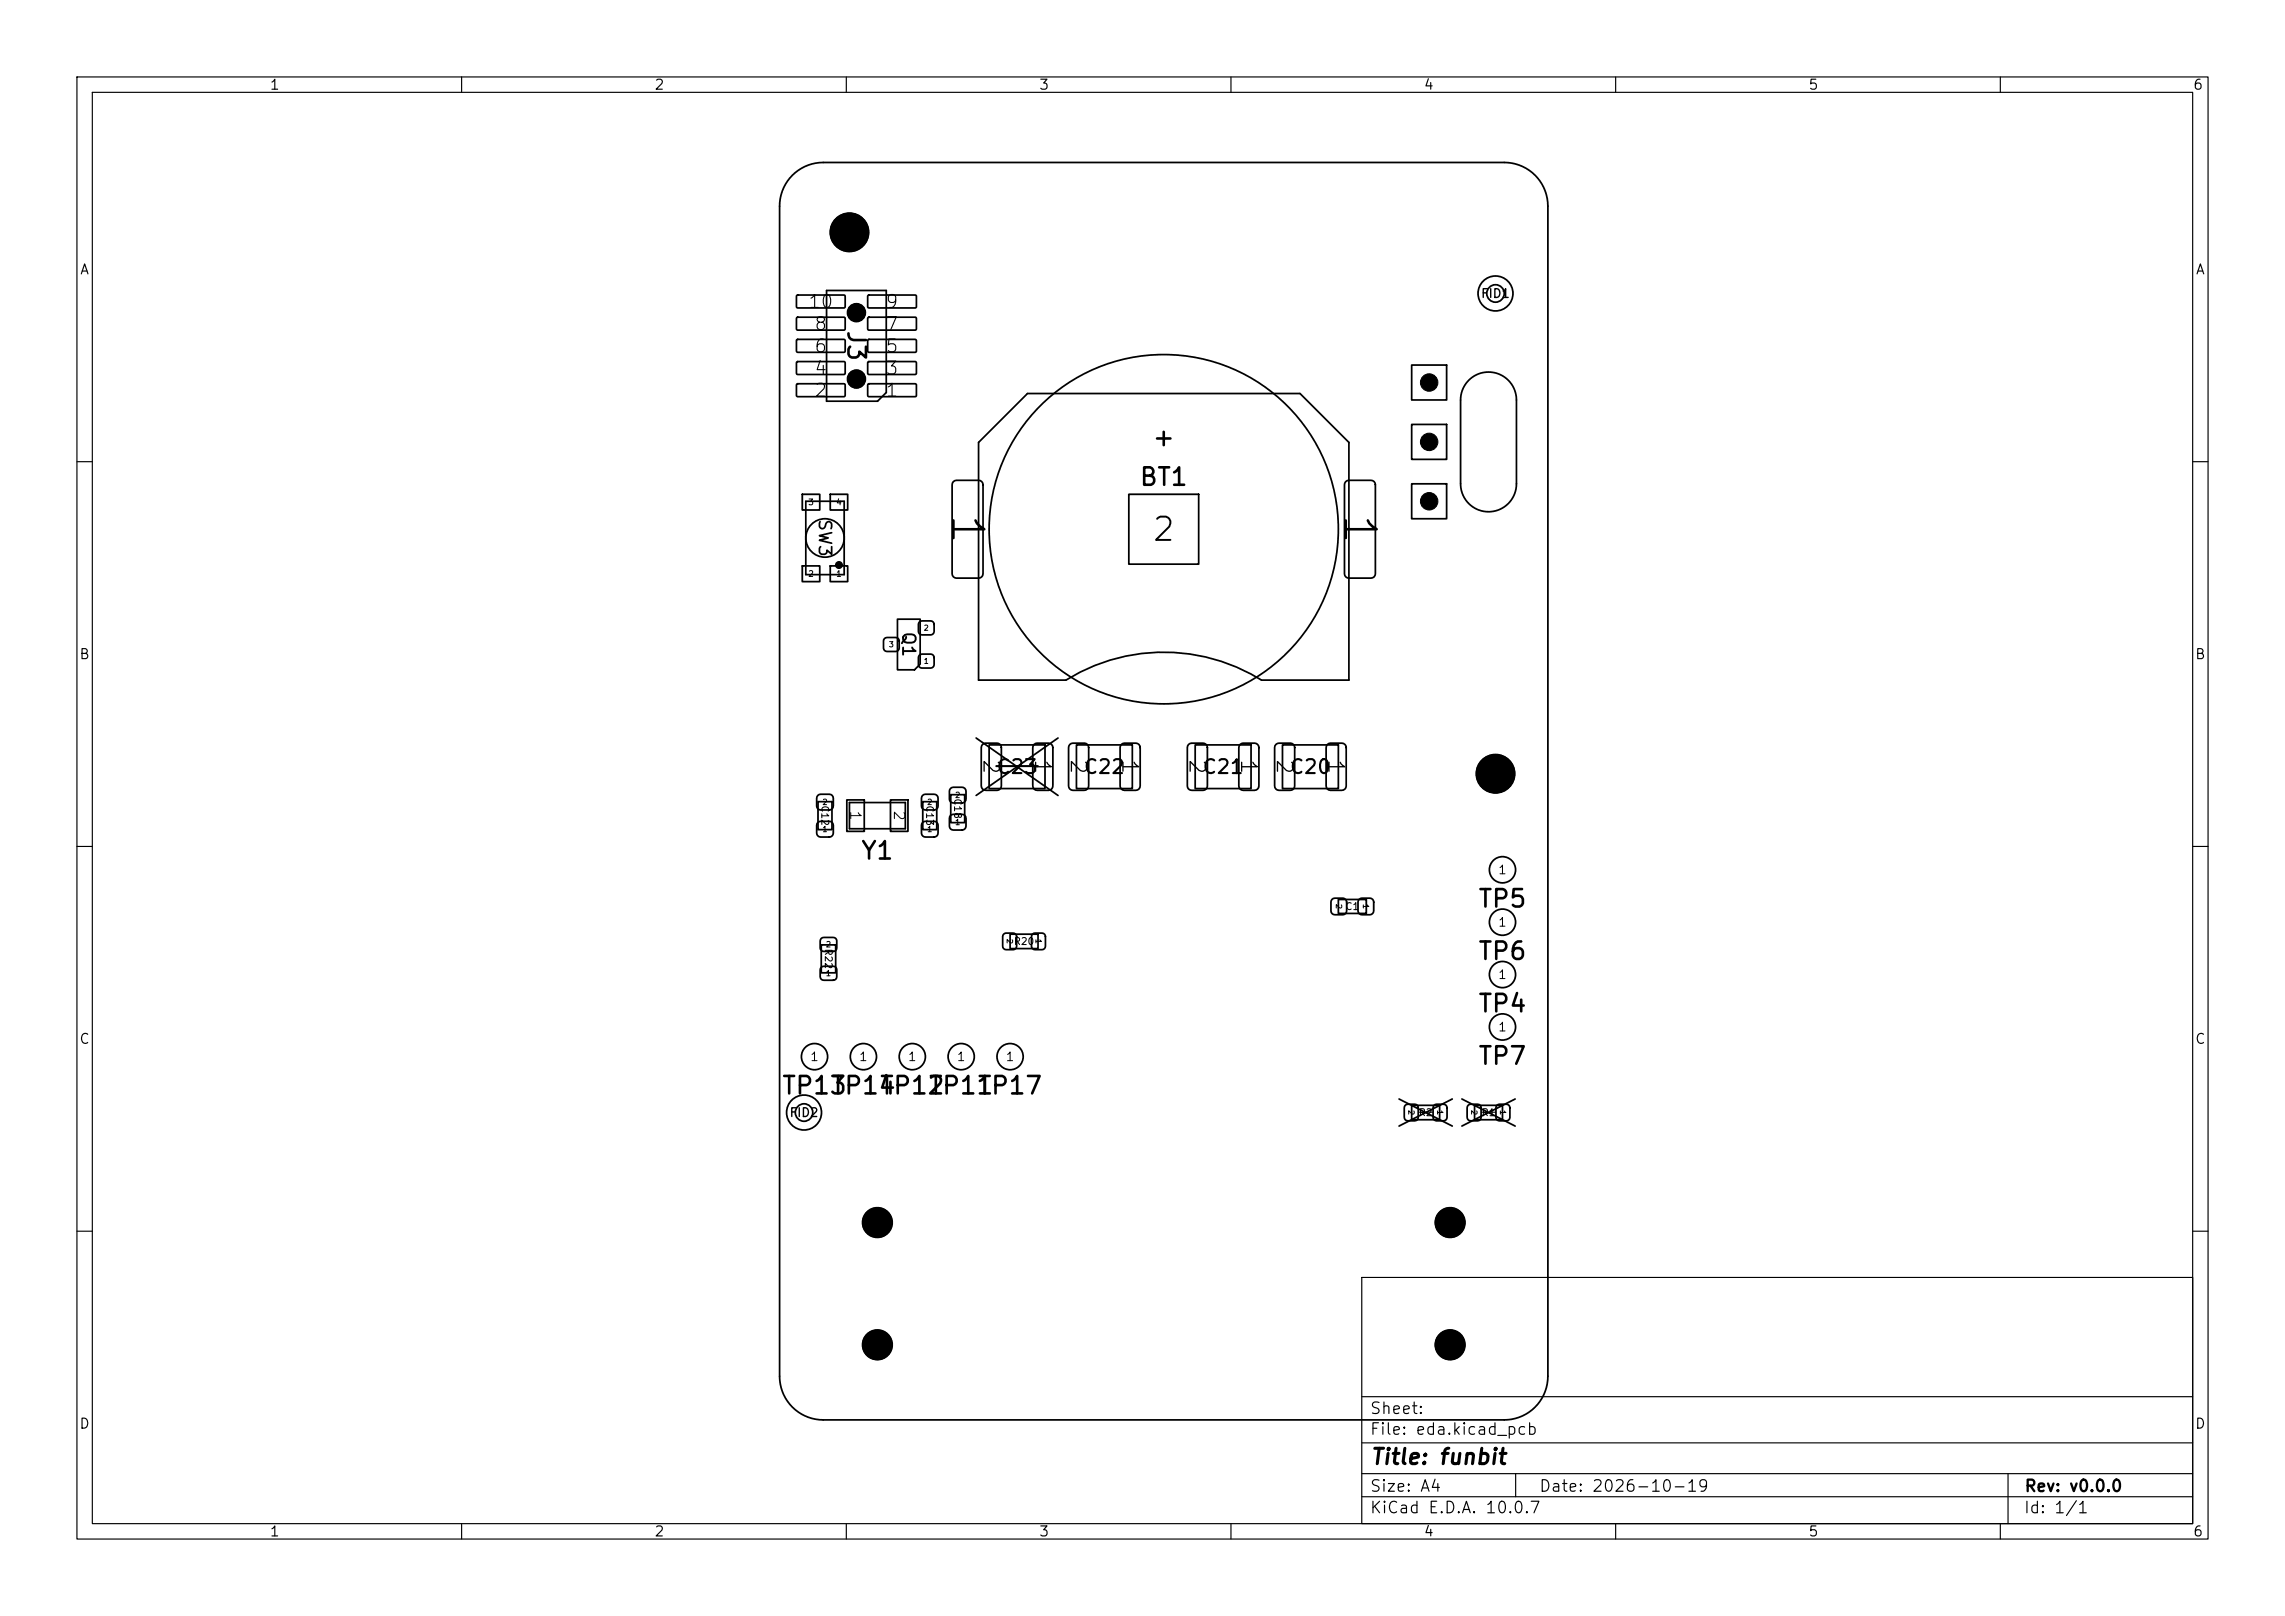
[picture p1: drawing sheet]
<svg xmlns="http://www.w3.org/2000/svg" width="297mm" height="210mm" viewBox="0 0 297 210" stroke-linecap="round" stroke-linejoin="round" font-family="sans-serif">
<defs><g id="words">
<g font-size="4">
<text x="122.7" y="66.5" transform="rotate(90 122.7 66.5)">1</text>
<text x="173.7" y="66.5" transform="rotate(90 173.7 66.5)">1</text>
</g>
<text font-size="3" x="149.5" y="71.1">2</text>
<g font-size="2.3">
<text x="109.6" y="42.8" transform="rotate(90 109.6 42.8)">J3</text>
<text x="149.6" y="58.5">+</text>
<text x="148" y="63.7">BT1</text>
<text x="111.8" y="112.3">Y1</text>
<text x="192" y="118.5">TP5</text>
<text x="192" y="125.3">TP6</text>
<text x="192" y="132.1">TP4</text>
<text x="101.5" y="142.8">TP13</text>
<text x="107.8" y="142.8">TP14</text>
<text x="114.2" y="142.8">TP12</text>
<text x="120.5" y="142.8">TP11</text>
<text x="126.9" y="142.8">TP17</text>
<text x="192" y="138.9">TP7</text>
</g>
<g font-size="2">
<text x="127.3" y="98.5" transform="rotate(90 127.3 98.5)">2</text>
<text x="134" y="98.5" transform="rotate(90 134 98.5)">1</text>
<text x="138.6" y="98.5" transform="rotate(90 138.6 98.5)">2</text>
<text x="145.3" y="98.5" transform="rotate(90 145.3 98.5)">1</text>
<text x="154.1" y="98.5" transform="rotate(90 154.1 98.5)">2</text>
<text x="160.8" y="98.5" transform="rotate(90 160.8 98.5)">1</text>
<text x="165.4" y="98.5" transform="rotate(90 165.4 98.5)">2</text>
<text x="172.1" y="98.5" transform="rotate(90 172.1 98.5)">1</text>
<text x="178" y="190.8">Title: funbit</text>
</g>
<g font-size="1.8">
<text x="129.4" y="101">C23</text>
<text x="140.7" y="101">C22</text>
<text x="156.2" y="101">C21</text>
<text x="167.5" y="101">C20</text>
</g>
<g font-size="1.7">
<text x="104.9" y="40.5">10</text>
<text x="115" y="40.5">9</text>
<text x="105.7" y="46.2">6</text>
<text x="105.7" y="43.3">8</text>
<text x="115" y="46.2">5</text>
<text x="115" y="43.3">7</text>
<text x="105.7" y="52">2</text>
<text x="105.7" y="49.1">4</text>
<text x="115" y="52">1</text>
<text x="115" y="49.1">3</text>
</g>
<g font-size="1.6">
<text x="106" y="67.3" transform="rotate(90 106 67.3)">SW3</text>
<text x="116.9" y="82" transform="rotate(90 116.9 82)">Q1</text>
</g>
<g font-size="1.5">
<text x="184.9" y="50.9">1</text>
<text x="184.9" y="58.6">1</text>
<text x="184.9" y="66.3">1</text>
<text x="178" y="184.1">Sheet:</text>
<text x="178" y="186.8">File: eda.kicad_pcb</text>
<text x="178" y="197">KiCad E.D.A. 10.0.7</text>
<text x="178" y="194.2">Size: A4</text>
<text x="200" y="194.2">Date: 2026-10-19</text>
<text x="263" y="197">Id: 1/1</text>
<text x="263" y="194.2">Rev: v0.0.0</text>
</g>
<g font-size="1.4">
<text x="110.2" y="105.2" transform="rotate(90 110.2 105.2)">1</text>
<text x="115.8" y="105.2" transform="rotate(90 115.8 105.2)">2</text>
</g>
<g font-size="1.3">
<text x="35" y="12">1</text>
<text x="85" y="12">2</text>
<text x="135" y="12">3</text>
<text x="185" y="12">4</text>
<text x="235" y="12">5</text>
<text x="285" y="12">6</text>
<text x="10.3" y="36">A</text>
<text x="285.3" y="36">A</text>
<text x="10.2" y="86">B</text>
<text x="285.2" y="86">B</text>
<text x="10.2" y="136">C</text>
<text x="285.2" y="136">C</text>
<text x="10.2" y="186">D</text>
<text x="285.2" y="186">D</text>
<text x="35" y="200">1</text>
<text x="85" y="200">2</text>
<text x="135" y="200">3</text>
<text x="185" y="200">4</text>
<text x="235" y="200">5</text>
<text x="285" y="200">6</text>
</g>
<g font-size="1.1">
<text x="192.4" y="39">FID1</text>
<text x="194.6" y="113.9">1</text>
<text x="194.6" y="120.7">1</text>
<text x="194.6" y="127.5">1</text>
<text x="194.6" y="134.3">1</text>
<text x="105.2" y="138.2">1</text>
<text x="111.6" y="138.2">1</text>
<text x="117.9" y="138.2">1</text>
<text x="124.3" y="138.2">1</text>
<text x="130.6" y="138.2">1</text>
<text x="102.5" y="145.4">FID2</text>
</g>
<g font-size=".9">
<text x="106.5" y="104.6" transform="rotate(90 106.5 104.6)">C12</text>
<text x="120.2" y="104.6" transform="rotate(90 120.2 104.6)">C13</text>
<text x="123.8" y="103.7" transform="rotate(90 123.8 103.7)">C18</text>
<text x="174.8" y="118.5">C1</text>
<text x="107" y="123.2" transform="rotate(90 107 123.2)">R22</text>
<text x="131.7" y="123">R20</text>
<text x="184.3" y="145.3">R2</text>
<text x="192.5" y="145.3">R1</text>
</g>
<g font-size=".8">
<text x="105" y="65.8">3</text>
<text x="108.6" y="65.8">4</text>
<text x="105" y="75.1">2</text>
<text x="108.6" y="75.1">1</text>
</g>
<g font-size=".7">
<text x="120" y="82.1">2</text>
<text x="115.5" y="84.3">3</text>
<text x="120" y="86.4">1</text>
<text x="106.8" y="104.8">2</text>
<text x="120.4" y="104.8">2</text>
<text x="124.1" y="107.4">1</text>
<text x="124.1" y="103.9">2</text>
<text x="106.8" y="108.3">1</text>
<text x="120.4" y="108.3">1</text>
<text x="173.5" y="117.4" transform="rotate(90 173.5 117.4)">2</text>
<text x="177" y="117.4" transform="rotate(90 177 117.4)">1</text>
<text x="107.3" y="123.3">2</text>
<text x="130.7" y="121.9" transform="rotate(90 130.7 121.9)">2</text>
<text x="134.4" y="121.9" transform="rotate(90 134.4 121.9)">1</text>
<text x="107.3" y="127">1</text>
<text x="182.9" y="144.2" transform="rotate(90 182.9 144.2)">2</text>
<text x="186.6" y="144.2" transform="rotate(90 186.6 144.2)">1</text>
<text x="191.1" y="144.2" transform="rotate(90 191.1 144.2)">2</text>
<text x="194.8" y="144.2" transform="rotate(90 194.8 144.2)">1</text>
</g>
</g></defs>
<g fill="none" stroke="#000" stroke-width=".15">
<path d="M10 10h277v190h-277zM12 12h273v186h-273zM60 10v2M110 10v2M160 10v2M210 10v2M260 10v2M10 60h2M285 60h2M10 110h2M285 110h2M10 160h2"/>
<path d="M177 166h108v32h-108zM285 160h2M60 198v2M110 198v2M160 198v2M177 194.5h108M177 191.5h108M177 187.5h108M177 181.5h108M197 191.5v3M210 198v2M260 198v2"/>
<path d="M261 191.5v6.5"/>
</g>
<path d="M129.5 99.6h5.4" fill="none" stroke="#000" stroke-width=".27"/>
<path d="M184.4 144.5h1.8M192.6 144.5h1.8" fill="none" stroke="#000" stroke-width=".14"/>
<g fill="none" stroke="#000" stroke-width=".23">
<path d="M103 22.8a5.7 5.7 0 0 1 4-1.7h88.5a5.7 5.7 0 0 1 5.7 5.7v152.1a5.7 5.7 0 0 1-5.7 5.6h-88.5a5.7 5.7 0 0 1-5.7-5.6v-152.1a5.7 5.7 0 0 1 1.7-4zM103.6 38.4h6.2l.1 .1-.1 1.4-.1 .1h-6.1l-.1-.1zM107.4 37.8h7.8v13.2l-1.1 1.1h-6.7zM112.8 38.4h6.2l.1 .1v1.4l-.2 .1h-6l-.1-.1zM103.6 49.9h6.2l.1 .1-.1 1.4-.1 .1h-6.1l-.1-.1zM103.6 47h6.2l.1 .2-.1 1.4-.1 .1h-6.1l-.1-.2zM103.6 44.2l6.2-.1 .1 .2-.1 1.4-.1 .1h-6.1l-.1-.2zM103.6 41.3l6.2-.1 .1 .2-.1 1.4-.1 .1h-6.1l-.1-.2zM112.8 49.9h6.2l.1 .1v1.4l-.2 .1h-6l-.1-.1zM112.8 47h6.2l.1 .2v1.4l-.2 .1h-6l-.1-.2zM112.8 44.2l6.2-.1 .1 .2v1.4l-.2 .1h-6l-.1-.2zM112.8 41.3l6.2-.1 .1 .2v1.4l-.2 .1h-6l-.1-.2z"/>
<path d="M127.2 57.5l6.3-6.4h35.5l6.3 6.4v30.9h-11.3a24.1 24.1 0 0 0-25.4 0h-11.4zM183.5 55.2h4.5v4.5h-4.5zM183.5 47.4h4.5v4.6h-4.5zM190.9 49.4a3.6 3.6 0 0 1 4-.8 3.6 3.6 0 0 1 2.2 3.4v10.9a3.6 3.6 0 0 1-3.6 3.6 3.6 3.6 0 0 1-3.7-3.6v-10.9a3.6 3.6 0 0 1 1.1-2.6zM104.3 73.5h2.3v2.1h-2.3zM104.3 64.2h2.3v2.1h-2.3zM104.7 65.1h5v9.6h-5zM107.9 73.5h2.3v2.1h-2.3zM107.9 64.2h2.3v2.1h-2.3zM123.9 62.6l.4-.2h2.9a.57 .57 0 0 1 .6 .6v11.6a.57 .57 0 0 1-.6 .5h-2.9a.57 .57 0 0 1-.5-.5v-11.6zM146.7 64.2h9.1v9.1h-9.1zM174.9 62.6l.4-.2h2.9a.57 .57 0 0 1 .6 .6v11.6a.57 .57 0 0 1-.6 .5h-2.9a.57 .57 0 0 1-.5-.5v-11.6z"/>
<path d="M183.5 62.9h4.5v4.5h-4.5zM115 83l.3-.2h1.1a.45 .45 0 0 1 .5 .5v.9a.45 .45 0 0 1-.5 .5h-1.1a.45 .45 0 0 1-.5-.5v-.9zM116.7 80.5h2.9v5.8l-.7 .7h-2.2zM119.5 85.1l.3-.1h1.2a.45 .45 0 0 1 .4 .5v.9a.45 .45 0 0 1-.4 .4h-1.2a.45 .45 0 0 1-.4-.4v-.9zM119.5 80.8l.3-.1h1.2a.45 .45 0 0 1 .4 .4v1a.45 .45 0 0 1-.4 .4h-1.2a.45 .45 0 0 1-.4-.4v-1zM126.9 95.9l10.6 7.5M127.7 96.7l.4-.1h1.5a.57 .57 0 0 1 .6 .5v5a.57 .57 0 0 1-.6 .6h-1.5a.57 .57 0 0 1-.6-.6v-5zM128.6 96.8h7.2v5.7h-7.2zM134.4 96.7l.4-.1h1.5a.57 .57 0 0 1 .6 .5v5a.57 .57 0 0 1-.6 .6h-1.5a.57 .57 0 0 1-.6-.6v-5zM137.5 95.9l-10.6 7.5M139.1 96.7l.4-.1h1.4a.57 .57 0 0 1 .6 .5v5a.57 .57 0 0 1-.6 .6h-1.4a.57 .57 0 0 1-.6-.6v-5zM139.9 96.8h7.3v5.7h-7.3z"/>
<path d="M145.8 96.7l.4-.1h1.4a.57 .57 0 0 1 .6 .5v5a.57 .57 0 0 1-.6 .6h-1.4a.57 .57 0 0 1-.6-.6v-5zM154.5 96.7l.4-.1h1.5a.57 .57 0 0 1 .5 .5v5a.57 .57 0 0 1-.5 .6h-1.5a.57 .57 0 0 1-.6-.6v-5zM155.3 96.8h7.3v5.7h-7.3zM161.2 96.7l.4-.1h1.5a.57 .57 0 0 1 .5 .5v5a.57 .57 0 0 1-.5 .6h-1.5a.57 .57 0 0 1-.6-.6v-5zM165.8 96.7l.4-.1h1.5a.57 .57 0 0 1 .6 .5v5a.57 .57 0 0 1-.6 .6h-1.5a.57 .57 0 0 1-.5-.6v-5zM166.7 96.8h7.3v5.7h-7.3zM172.5 96.7l.4-.1h1.5a.57 .57 0 0 1 .6 .5v5a.57 .57 0 0 1-.6 .6h-1.5a.57 .57 0 0 1-.5-.6v-5zM106.3 106.9l.4-.2h1.1a.51 .51 0 0 1 .5 .5v1.1a.51 .51 0 0 1-.5 .5h-1.1a.51 .51 0 0 1-.5-.5v-1.1zM106.3 103.4l.4-.2h1.1a.51 .51 0 0 1 .5 .5v1a.51 .51 0 0 1-.5 .6h-1.1a.51 .51 0 0 1-.5-.6v-1zM106.3 104.2h1.8v3.6h-1.8zM110.1 104h2.2v4h-2.2zM110.4 104.3h7.3v3.4h-7.3z"/>
<path d="M115.7 104h2.3v4h-2.3zM119.9 106.9l.4-.2h1.1a.51 .51 0 0 1 .5 .5v1.1a.51 .51 0 0 1-.5 .5h-1.1a.51 .51 0 0 1-.5-.5v-1.1zM119.9 103.4l.4-.2h1.1a.51 .51 0 0 1 .5 .5v1a.51 .51 0 0 1-.5 .6h-1.1a.51 .51 0 0 1-.5-.6v-1zM119.9 104.2h1.9v3.6h-1.9zM123.6 106l.3-.2h1.1a.51 .51 0 0 1 .6 .5v1.1a.51 .51 0 0 1-.6 .5h-1.1a.51 .51 0 0 1-.5-.5v-1.1zM123.6 102.5l.3-.2h1.1a.51 .51 0 0 1 .6 .5v1a.51 .51 0 0 1-.6 .6h-1.1a.51 .51 0 0 1-.5-.6v-1zM123.6 103.3h1.8v3.6h-1.8zM173.1 116.9l.4-.2h1a.51 .51 0 0 1 .5 .5v1.2a.51 .51 0 0 1-.5 .5h-1a.51 .51 0 0 1-.5-.5v-1.2zM174 116.9h3.6v1.8h-3.6zM176.7 116.9l.3-.2h1a.51 .51 0 0 1 .6 .5v1.2a.51 .51 0 0 1-.6 .5h-1a.51 .51 0 0 1-.5-.5v-1.2zM106.7 125.7l.4-.1h1.2a.45 .45 0 0 1 .5 .4v.9a.45 .45 0 0 1-.5 .5h-1.2a.45 .45 0 0 1-.5-.5v-.9zM106.7 122l.4-.2h1.2a.45 .45 0 0 1 .5 .5v.9a.45 .45 0 0 1-.5 .4h-1.2a.45 .45 0 0 1-.5-.4v-.9z"/>
<path d="M106.8 122.8h1.8v3.6h-1.8zM130.5 121.4l.3-.1h.9a.45 .45 0 0 1 .4 .4v1.3a.45 .45 0 0 1-.4 .4h-.9a.45 .45 0 0 1-.5-.4v-1.3zM131.3 121.4h3.6v1.9h-3.6zM134.2 121.4l.3-.1h.9a.45 .45 0 0 1 .5 .4v1.3a.45 .45 0 0 1-.5 .4h-.9a.45 .45 0 0 1-.4-.4v-1.3zM181.8 142.8l7 3.5M182.7 143.6l.3-.1h.9a.45 .45 0 0 1 .4 .5v1.2a.45 .45 0 0 1-.4 .5h-.9a.45 .45 0 0 1-.5-.5v-1.2zM183.5 143.6h3.6v1.9h-3.6zM186.4 143.6l.3-.1h.9a.45 .45 0 0 1 .5 .5v1.2a.45 .45 0 0 1-.5 .5h-.9a.45 .45 0 0 1-.4-.5v-1.2zM188.8 142.8l-7 3.5M190 142.8l6.9 3.5M190.8 143.6l.4-.1h.9a.45 .45 0 0 1 .4 .5v1.2a.45 .45 0 0 1-.4 .5h-.9a.45 .45 0 0 1-.5-.5v-1.2zM191.7 143.6h3.6v1.9h-3.6z"/>
<path d="M194.6 143.6l.3-.1h.9a.45 .45 0 0 1 .5 .5v1.2a.45 .45 0 0 1-.5 .5h-.9a.45 .45 0 0 1-.5-.5v-1.2zM196.9 142.8l-6.9 3.5"/>
<circle cx="110.4" cy="30.2" r="2.5"/>
<circle cx="194.4" cy="38.1" r="2.27"/>
<circle cx="194.4" cy="38.1" r="1.13"/>
<circle cx="111.3" cy="40.6" r="1.16"/>
<circle cx="111.3" cy="49.3" r="1.16"/>
<circle cx="107.2" cy="69.9" r="2.5"/>
<circle cx="151.3" cy="68.8" r="22.7"/>
<circle cx="194.4" cy="100.5" r="2.5"/>
<circle cx="195.3" cy="113" r="1.7"/>
<circle cx="195.3" cy="119.8" r="1.7"/>
<circle cx="105.9" cy="137.3" r="1.7"/>
<circle cx="112.2" cy="137.3" r="1.7"/>
<circle cx="118.6" cy="137.3" r="1.7"/>
<circle cx="124.9" cy="137.3" r="1.7"/>
<circle cx="131.3" cy="137.3" r="1.7"/>
<circle cx="195.3" cy="133.5" r="1.7"/>
<circle cx="195.3" cy="126.6" r="1.7"/>
<circle cx="104.5" cy="144.6" r="2.27"/>
<circle cx="104.5" cy="144.6" r="1.13"/>
<circle cx="114" cy="158.9" r="1.93"/>
<circle cx="188.5" cy="158.9" r="1.93"/>
<circle cx="114" cy="174.8" r="1.93"/>
<circle cx="188.5" cy="174.8" r="1.93"/>
</g>
<g fill="#000" stroke="#000" stroke-width=".13">
<circle cx="110.4" cy="30.2" r="2.5"/>
<circle cx="111.3" cy="40.6" r="1.16"/>
<circle cx="111.3" cy="49.3" r="1.16"/>
<circle cx="185.8" cy="49.7" r="1.13"/>
<circle cx="185.8" cy="57.4" r="1.13"/>
<circle cx="109" cy="73.4" r=".45"/>
<circle cx="185.8" cy="65.1" r="1.13"/>
<circle cx="194.4" cy="100.5" r="2.5"/>
<circle cx="114" cy="158.9" r="1.93"/>
<circle cx="188.5" cy="158.9" r="1.93"/>
<circle cx="114" cy="174.8" r="1.93"/>
<circle cx="188.5" cy="174.8" r="1.93"/>
</g>
<use href="#words"/>
</svg>
